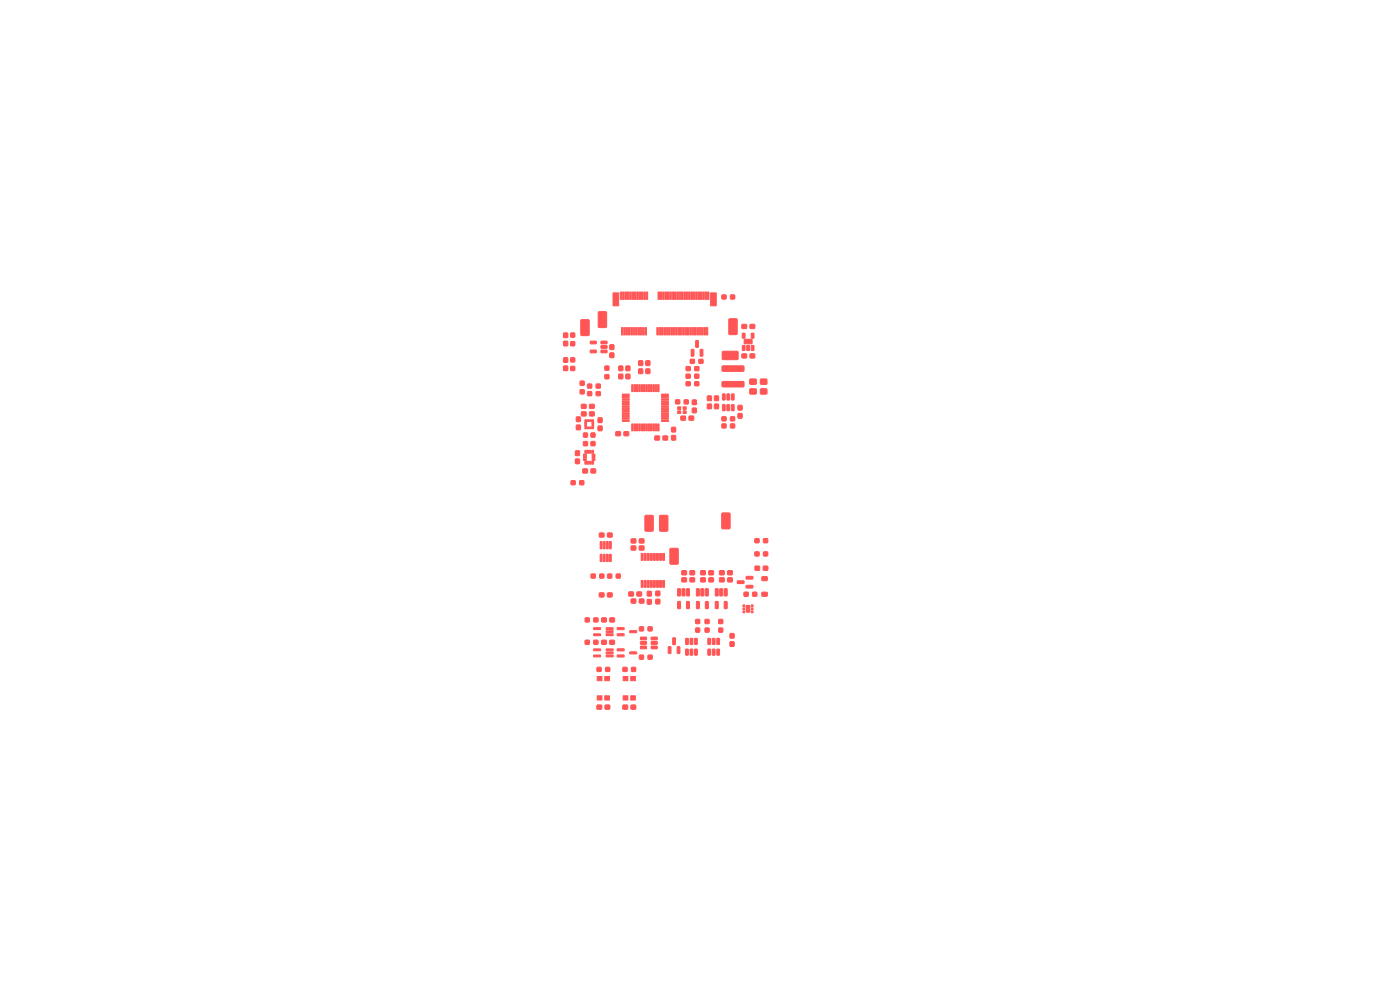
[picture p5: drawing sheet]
<svg xmlns="http://www.w3.org/2000/svg" width="297mm" height="210mm" viewBox="0 0 297 210" stroke-linecap="round" stroke-linejoin="round" font-family="sans-serif">
<g fill="#f55" stroke="#f55" stroke-width=".21">
<path d="M128.6 139h1.4l.1 .3-1.4 .1z"/>
<path d="M128.6 138.3h1.4l.1 .3-1.4 .1z"/>
<path d="M128.6 137.7h1.4l.1 .3-1.4 .1z"/>
<path d="M125.9 137.7h1.4l.1 .3-1.4 .1z"/>
<path d="M125.9 139h1.4l.1 .3-1.4 .1z"/>
<path d="M140 109.4l1.4-.1 .3 .2v3l-.2 .2h-1.4l-.2-.2z"/>
<path d="M128.3 79.5h.9v.8h-.9z"/>
<path d="M128.3 77.7h.9v.8h-.9z"/>
<path d="M135.5 78.3h.8v.9h-.8z"/>
<path d="M135.5 76.6h.8v.9h-.8z"/>
<path d="M155.2 83.6h.5v1.3l-.5-.1z"/>
<path d="M154.2 83.6h.6l-.1 1.3-.5-.1z"/>
<path d="M153.3 83.6h.5v1.3l-.5-.1z"/>
<path d="M153.3 85.9h.5v1.2h-.5z"/>
<path d="M154.2 85.9h.6l-.1 1.2h-.5z"/>
<path d="M155.2 85.9h.5v1.2h-.5z"/>
<path d="M158.3 129.3h.7v.5h-.7z"/>
<path d="M158.3 128.5h.7v.5h-.7z"/>
<path d="M159.4 129.6h.3v.4h-.3z"/>
<path d="M159.4 129h.3v.3h-.3z"/>
<path d="M159.4 128.3h.3v.4h-.3z"/>
<path d="M157.6 128.3h.4v.4h-.4z"/>
<path d="M157.6 129h.4v.3h-.4z"/>
<path d="M157.6 129.6h.4v.4h-.4z"/>
<path d="M154.9 136.2h.8v.9h-.8z"/>
<path d="M154.9 134.4h.8v.9h-.8z"/>
<path d="M152.7 122.6h.9v.8h-.9z"/>
<path d="M154.4 122.6h.9v.8h-.9z"/>
<path d="M129.4 74.9h.8v.9h-.8z"/>
<path d="M129.4 73.2h.8v.9h-.8z"/>
<path d="M145.6 81h.8v.8h-.8z"/>
<path d="M147.4 81h.8v.8h-.8z"/>
<path d="M132.2 149.6h.9v.8h-.9z"/>
<path d="M133.9 149.6h.9v.8h-.9z"/>
<path d="M123.1 82.7h.8v.8h-.8z"/>
<path d="M123.1 80.9h.8v.8h-.8z"/>
<path d="M157.4 68.8h1v.9h-1z"/>
<path d="M159.1 68.8h1v.9h-1z"/>
<path d="M143.8 87.2h.6v.5h-.6z"/>
<path d="M144.9 87.2h.7v.5h-.7z"/>
<path d="M144.9 86.3h.7v.6h-.7z"/>
<path d="M143.8 86.3h.6v.6h-.6z"/>
<path d="M149.6 133.2h.8v.9h-.8z"/>
<path d="M149.6 131.4h.8v.9h-.8z"/>
<path d="M153.3 74.6l3.1-.1 .2 .3v1.3l-.3 .2h-2.9l-.2-.2z"/>
<path d="M145.7 124.9l.6 .1-.1 1.4-.6-.1z"/>
<path d="M144.7 124.9l.6 .1-.1 1.4-.5-.1z"/>
<path d="M143.8 124.9l.6 .1-.1 1.4-.6-.1z"/>
<path d="M143.8 127.6l.6 .1-.1 1.4-.6-.1z"/>
<path d="M145.7 127.6l.6 .1-.1 1.4-.6-.1z"/>
<path d="M150.2 137.7l.5 .1v1.2l-.5-.1z"/>
<path d="M151.1 137.7l.6 .1-.1 1.2-.5-.1z"/>
<path d="M152.1 137.7l.5 .1v1.2l-.5-.1z"/>
<path d="M152.1 135.4l.5 .1v1.2l-.5-.1z"/>
<path d="M151.1 135.4l.6 .1-.1 1.2-.5-.1z"/>
<path d="M150.2 135.4l.5 .1v1.2l-.5-.1z"/>
<path d="M144.7 122.6h.9v.8h-.9z"/>
<path d="M146.4 122.6h.9v.8h-.9z"/>
<path d="M124.1 90.6h.3v.4h-.3z"/>
<path d="M124.6 90.6h.3v.4h-.3z"/>
<path d="M125.1 90.6h.3v.4h-.3z"/>
<path d="M125.6 90.6h.3v.4h-.3z"/>
<path d="M125.6 90.1h.3v.3h-.3z"/>
<path d="M125.6 89.6h.3v.3h-.3z"/>
<path d="M125.6 89.1h.3v.3h-.3z"/>
<path d="M125.1 89.1h.3v.3h-.3z"/>
<path d="M124.6 89.1h.3v.3h-.3z"/>
<path d="M124.1 89.1h.3v.3h-.3z"/>
<path d="M124 89.6h.4v.3h-.4z"/>
<path d="M124 90.1h.4v.3h-.4z"/>
<path d="M161.7 122.4h1v.7h-1z"/>
<path d="M161.7 125.7h1v.7h-1z"/>
<path d="M135.7 139h.8v.8h-.8z"/>
<path d="M137.5 139h.8v.8h-.8z"/>
<path d="M143.3 84.8h.9v.9h-.9z"/>
<path d="M145.2 84.8h.8v.9h-.8z"/>
<path d="M158.3 124.2h1.3l.1 .5h-1.3z"/>
<path d="M158.3 122.3h1.3l.1 .5h-1.3z"/>
<path d="M156.4 123.2h1.4l.1 .5-1.4 .1z"/>
<path d="M149.7 124.9l.6 .1-.1 1.4-.6-.1z"/>
<path d="M148.7 124.9l.6 .1-.1 1.4-.5-.1z"/>
<path d="M147.8 124.9l.6 .1-.1 1.4-.6-.1z"/>
<path d="M147.8 127.6l.6 .1-.1 1.4-.6-.1z"/>
<path d="M149.7 127.6l.6 .1-.1 1.4-.6-.1z"/>
<path d="M119.6 70.7h.8v.9h-.8z"/>
<path d="M119.6 72.4h.8v.9h-.8z"/>
<path d="M132.2 147.6h1v.9h-1z"/>
<path d="M132.2 143.5h1v.9h-1z"/>
<path d="M133.8 147.6h1v.9h-1z"/>
<path d="M133.8 143.5h1v.9h-1z"/>
<path d="M126 131.1h.8v.8h-.8z"/>
<path d="M124.2 131.1h.8v.8h-.8z"/>
<path d="M155 89.9h.8v.9h-.8z"/>
<path d="M153.2 89.9h.8v.9h-.8z"/>
<path d="M148.3 76.2h.8v.9h-.8z"/>
<path d="M146.5 76.2h.8v.9h-.8z"/>
<path d="M137.3 127.2h.9v.9h-.9z"/>
<path d="M137.3 125.5h.9v.9h-.9z"/>
<path d="M152.5 133.2h.8v.9h-.8z"/>
<path d="M152.5 131.4h.8v.9h-.8z"/>
<path d="M157.5 73.3l.6 .1-.1 1-.5-.1z"/>
<path d="M158.5 73.3l.5 .1-.1 1-.5-.1z"/>
<path d="M159.4 73.3l.6 .1-.1 1-.5-.1z"/>
<path d="M159.4 70.7l.6 .1-.1 1-.5-.1z"/>
<path d="M157.5 70.7l.6 .1-.1 1-.5-.1z"/>
<path d="M157.9 72h1.6l.1 .8-1.6 .1z"/>
<path d="M153.2 62.6h.8v.8h-.8z"/>
<path d="M155 62.6h.8v.8h-.8z"/>
<path d="M122.3 88.5h.8v.9h-.8z"/>
<path d="M122.3 90.2h.8v.9h-.8z"/>
<path d="M141.8 137.2l.5 .1v1.3l-.5-.1z"/>
<path d="M143.7 137.2l.5 .1v1.3l-.5-.1z"/>
<path d="M142.7 135.3l.6 .1-.1 1.4-.5-.1z"/>
<path d="M121.1 77.7h.8v.9h-.8z"/>
<path d="M121.1 75.9h.8v.9h-.8z"/>
<path d="M147.6 133.2h.8v.9h-.8z"/>
<path d="M147.6 131.4h.8v.9h-.8z"/>
<path d="M153.7 124.9l.6 .1-.1 1.4-.6-.1z"/>
<path d="M152.7 124.9l.6 .1-.1 1.4-.5-.1z"/>
<path d="M151.8 124.9l.6 .1-.1 1.4-.6-.1z"/>
<path d="M151.8 127.6l.6 .1-.1 1.4-.6-.1z"/>
<path d="M153.7 127.6l.6 .1-.1 1.4-.6-.1z"/>
<path d="M129.3 114.9l.4 .1-.1 1.4-.3-.1z"/>
<path d="M128.7 114.9l.3 .1-.1 1.4-.3-.1z"/>
<path d="M128 114.9l.4 .1-.1 1.4-.3-.1z"/>
<path d="M127.3 114.9l.4 .1-.1 1.4-.3-.1z"/>
<path d="M127.3 117.6l.4 .1-.1 1.4-.3-.1z"/>
<path d="M128 117.6l.4 .1-.1 1.4-.3-.1z"/>
<path d="M128.7 117.6l.3 .1-.1 1.4-.3-.1z"/>
<path d="M129.3 117.6l.4 .1-.1 1.4-.3-.1z"/>
<path d="M123 102h.8v.8h-.8z"/>
<path d="M121.2 102h.8v.8h-.8z"/>
<path d="M128.9 121.8h.9v.8h-.9z"/>
<path d="M130.7 121.8h.9v.8h-.9z"/>
<path d="M128.9 113.1h.9v.8h-.9z"/>
<path d="M127.2 113.1h.9v.8h-.9z"/>
<path d="M132.8 79.4h.8v.9h-.8z"/>
<path d="M132.8 77.7h.8v.9h-.8z"/>
<path d="M153.2 81l4.4-.1 .2 .2v.7l-.2 .3h-4.2l-.2-.3z"/>
<path d="M153.2 77.7l4.4-.1 .2 .2v.7l-.2 .3h-4.2l-.2-.3z"/>
<path d="M126.9 90.4h.8v.9h-.8z"/>
<path d="M126.9 88.7h.8v.9h-.8z"/>
<path d="M144.7 121.1h.9v.8h-.9z"/>
<path d="M146.4 121.1h.9v.8h-.9z"/>
<path d="M135.9 135.2l1.2-.1 .1 .5-1.3 .1z"/>
<path d="M135.9 136.1h1.2l.1 .5-1.3 .1z"/>
<path d="M135.9 137.1l1.2-.1 .1 .5-1.3 .1z"/>
<path d="M138.2 137.1l1.2-.1v.5l-1.2 .1z"/>
<path d="M138.2 136.1h1.2v.5l-1.2 .1z"/>
<path d="M138.2 135.2l1.2-.1v.5l-1.2 .1z"/>
<path d="M140.4 89.1h1.3l.1 .2-1.4 .1z"/>
<path d="M140.4 88.6h1.3l.1 .2-1.4 .1z"/>
<path d="M140.4 88.1h1.3l.1 .2-1.4 .1z"/>
<path d="M140.4 87.6h1.3l.1 .2-1.4 .1z"/>
<path d="M140.4 87.1h1.3l.1 .2-1.4 .1z"/>
<path d="M140.4 86.6h1.3l.1 .2-1.4 .1z"/>
<path d="M140.4 86.1h1.3l.1 .2-1.4 .1z"/>
<path d="M140.4 85.6h1.3l.1 .2-1.4 .1z"/>
<path d="M140.4 85.1h1.3l.1 .2-1.4 .1z"/>
<path d="M140.4 84.6h1.3l.1 .2-1.4 .1z"/>
<path d="M140.4 84.1h1.3l.1 .2-1.4 .1z"/>
<path d="M140.4 83.6h1.3l.1 .2-1.4 .1z"/>
<path d="M139.5 81.6l.3 .1-.1 1.4-.2-.1z"/>
<path d="M139 81.6l.3 .1-.1 1.4-.2-.1z"/>
<path d="M138.5 81.6l.3 .1-.1 1.4-.2-.1z"/>
<path d="M138 81.6l.3 .1-.1 1.4-.2-.1z"/>
<path d="M137.5 81.6l.3 .1-.1 1.4-.2-.1z"/>
<path d="M137 81.6l.3 .1-.1 1.4-.2-.1z"/>
<path d="M136.5 81.6l.3 .1-.1 1.4-.2-.1z"/>
<path d="M136 81.6l.3 .1-.1 1.4-.2-.1z"/>
<path d="M135.5 81.6l.3 .1-.1 1.4-.2-.1z"/>
<path d="M135 81.6l.3 .1-.1 1.4-.2-.1z"/>
<path d="M134.5 81.6l.3 .1-.1 1.4-.2-.1z"/>
<path d="M134 81.6l.3 .1-.1 1.4-.2-.1z"/>
<path d="M132 83.6h1.4l.1 .2-1.4 .1z"/>
<path d="M132 84.1h1.4l.1 .2-1.4 .1z"/>
<path d="M132 84.6h1.4l.1 .2-1.4 .1z"/>
<path d="M132 85.1h1.4l.1 .2-1.4 .1z"/>
<path d="M132 85.6h1.4l.1 .2-1.4 .1z"/>
<path d="M132 86.1h1.4l.1 .2-1.4 .1z"/>
<path d="M132 86.6h1.4l.1 .2-1.4 .1z"/>
<path d="M132 87.1h1.4l.1 .2-1.4 .1z"/>
<path d="M132 87.6h1.4l.1 .2-1.4 .1z"/>
<path d="M132 88.1h1.4l.1 .2-1.4 .1z"/>
<path d="M132 88.6h1.4l.1 .2-1.4 .1z"/>
<path d="M132 89.1h1.4l.1 .2-1.4 .1z"/>
<path d="M134 89.9l.3 .1-.1 1.4-.2-.1z"/>
<path d="M134.5 89.9l.3 .1-.1 1.4-.2-.1z"/>
<path d="M135 89.9l.3 .1-.1 1.4-.2-.1z"/>
<path d="M135.5 89.9l.3 .1-.1 1.4-.2-.1z"/>
<path d="M136 89.9l.3 .1-.1 1.4-.2-.1z"/>
<path d="M136.5 89.9l.3 .1-.1 1.4-.2-.1z"/>
<path d="M137 89.9l.3 .1-.1 1.4-.2-.1z"/>
<path d="M137.5 89.9l.3 .1-.1 1.4-.2-.1z"/>
<path d="M138 89.9l.3 .1-.1 1.4-.2-.1z"/>
<path d="M138.5 89.9l.3 .1-.1 1.4-.2-.1z"/>
<path d="M139 89.9l.3 .1-.1 1.4-.2-.1z"/>
<path d="M139.5 89.9l.3 .1-.1 1.4-.2-.1z"/>
<path d="M123.8 91.9h.8v.8h-.8z"/>
<path d="M123.8 93.7h.8v.8h-.8z"/>
<path d="M160.2 120.1h.9v.8h-.9z"/>
<path d="M161.9 120.1h1v.8h-1z"/>
<path d="M126.5 83.1h.8v.8h-.8z"/>
<path d="M124.7 83.1h.8v.8h-.8z"/>
<path d="M136.9 109.4l1.4-.1 .3 .2v3l-.2 .2h-1.4l-.2-.2z"/>
<path d="M134 141.6h.8v.8h-.8z"/>
<path d="M132.2 141.6h.8v.8h-.8z"/>
<path d="M148.7 121.1h.9v.8h-.9z"/>
<path d="M150.4 121.1h.9v.8h-.9z"/>
<path d="M142.2 116.4l1.4-.1 .3 .2v3l-.2 .2h-1.3l-.3-.2z"/>
<path d="M119.6 75.9h.8v.9h-.8z"/>
<path d="M119.6 77.7h.8v.9h-.8z"/>
<path d="M145.6 77.8h.8v.8h-.8z"/>
<path d="M147.4 77.8h.8v.8h-.8z"/>
<path d="M152.7 121.1h.9v.8h-.9z"/>
<path d="M154.4 121.1h.9v.8h-.9z"/>
<path d="M125.6 95.6h.3v.5h-.3z"/>
<path d="M125.1 95.6h.3v.5h-.3z"/>
<path d="M124.6 95.6h.3v.5h-.3z"/>
<path d="M124.1 95.6h.3v.5h-.3z"/>
<path d="M123.8 96.4l.5-.1 .1 .3-.6 .1z"/>
<path d="M123.8 96.9l.5-.1 .1 .3-.6 .1z"/>
<path d="M123.8 97.4l.5-.1 .1 .3-.6 .1z"/>
<path d="M124.1 97.9h.3v.6l-.3-.1z"/>
<path d="M124.6 97.9h.3v.6l-.3-.1z"/>
<path d="M125.1 97.9h.3v.6l-.3-.1z"/>
<path d="M125.6 97.9h.3v.6l-.3-.1z"/>
<path d="M125.6 97.4l.6-.1v.3l-.5 .1z"/>
<path d="M125.6 96.9l.6-.1v.3l-.5 .1z"/>
<path d="M125.6 96.4l.6-.1v.3l-.5 .1z"/>
<path d="M133.4 125.6h1v.8h-1z"/>
<path d="M135.1 125.6h1v.8h-1z"/>
<path d="M136.1 123.2h.3v1.4l-.4-.1z"/>
<path d="M136.7 123.2h.4l-.1 1.4-.3-.1z"/>
<path d="M137.4 123.2h.3v1.4l-.4-.1z"/>
<path d="M138 123.2h.4l-.1 1.4-.3-.1z"/>
<path d="M138.7 123.2h.3v1.4l-.4-.1z"/>
<path d="M139.3 123.2h.4l-.1 1.4-.3-.1z"/>
<path d="M140 123.2h.3v1.4l-.4-.1z"/>
<path d="M140.6 123.2h.4l-.1 1.4-.3-.1z"/>
<path d="M140.6 117.4l.4 .1-.1 1.4-.3-.1z"/>
<path d="M140 117.4l.3 .1v1.4l-.4-.1z"/>
<path d="M139.3 117.4l.4 .1-.1 1.4-.3-.1z"/>
<path d="M138.7 117.4l.3 .1v1.4l-.4-.1z"/>
<path d="M138 117.4l.4 .1-.1 1.4-.3-.1z"/>
<path d="M137.4 117.4l.3 .1v1.4l-.4-.1z"/>
<path d="M136.7 117.4l.4 .1-.1 1.4-.3-.1z"/>
<path d="M136.1 117.4l.3 .1v1.4l-.4-.1z"/>
<path d="M156.6 87.7h.8v1h-.8z"/>
<path d="M156.6 86h.8v1h-.8z"/>
<path d="M129.4 131.1h.9v.8h-.9z"/>
<path d="M127.7 131.1h.9v.8h-.9z"/>
<path d="M151.6 84h.8v1h-.8z"/>
<path d="M151.6 85.7h.8v1h-.8z"/>
<path d="M135.7 133h.8v.8h-.8z"/>
<path d="M137.5 133h.8v.8h-.8z"/>
<path d="M159.1 80.4h1.3v1.1h-1.3z"/>
<path d="M159.1 82.5h1.3v1.1h-1.3z"/>
<path d="M128.5 141.6h.8v.8h-.8z"/>
<path d="M126.7 141.6h.8v.8h-.8z"/>
<path d="M162 117.1h.8v.8h-.8z"/>
<path d="M160.2 117.1h.8v.8h-.8z"/>
<path d="M154.7 67.7l1.4-.1 .3 .2v3l-.2 .2h-1.4l-.2-.2z"/>
<path d="M121.1 72.5h.8v.8h-.8z"/>
<path d="M121.1 70.7h.8v.8h-.8z"/>
<path d="M148.7 122.6h.9v.8h-.9z"/>
<path d="M150.4 122.6h.9v.8h-.9z"/>
<path d="M131.3 79.4h.8v.9h-.8z"/>
<path d="M131.3 77.7h.8v.9h-.8z"/>
<path d="M126 135.8h.8v.8h-.8z"/>
<path d="M124.2 135.8h.8v.8h-.8z"/>
<path d="M150.1 84h.8v1h-.8z"/>
<path d="M150.1 85.7h.8v1h-.8z"/>
<path d="M132.4 91.6h.9v.8h-.9z"/>
<path d="M130.7 91.6h.9v.8h-.9z"/>
<path d="M122.1 95.7h.8v.9h-.8z"/>
<path d="M122.1 97.4h.8v.9h-.8z"/>
<path d="M131 137.7l1.4-.1v.4l-1.4 .1z"/>
<path d="M131 139l1.4-.1v.4l-1.4 .1z"/>
<path d="M133.6 138.3h1.4l.1 .4h-1.5z"/>
<path d="M139.1 127.1h.9v1h-.9z"/>
<path d="M139.1 125.4h.9v1h-.9z"/>
<path d="M126.7 147.6h1v.9h-1z"/>
<path d="M126.7 143.5h1v.9h-1z"/>
<path d="M128.3 147.6h1v.9h-1z"/>
<path d="M128.3 143.5h1v.9h-1z"/>
<path d="M123.4 85.8h.9v.8h-.9z"/>
<path d="M125.1 85.8h.9v.8h-.9z"/>
<path d="M153.2 88.4h.8v.9h-.8z"/>
<path d="M155 88.4h.8v.9h-.8z"/>
<path d="M140.7 92.5h.9v.8h-.9z"/>
<path d="M138.9 92.5h1v.8h-1z"/>
<path d="M125.4 91.9h.8v.8h-.8z"/>
<path d="M125.4 93.7h.8v.8h-.8z"/>
<path d="M126.5 81.5h.8v.8h-.8z"/>
<path d="M124.7 81.5h.8v.8h-.8z"/>
<path d="M159.7 125.6h.8v.9h-.8z"/>
<path d="M157.9 125.6h.8v.9h-.8z"/>
<path d="M157.4 75.1h1v.8h-1z"/>
<path d="M159.1 75.1h1v.8h-1z"/>
<path d="M131.6 62h.3v1.5h-.3z"/>
<path d="M131.9 69.5h.2v1.6l-.3-.1z"/>
<path d="M132.1 62h.3v1.5h-.3z"/>
<path d="M132.4 69.5h.2v1.6l-.3-.1z"/>
<path d="M132.6 62h.3v1.5h-.3z"/>
<path d="M132.9 69.5h.2v1.6l-.3-.1z"/>
<path d="M133.1 62h.3v1.5h-.3z"/>
<path d="M133.4 69.5h.2v1.6l-.3-.1z"/>
<path d="M133.6 62h.3v1.5h-.3z"/>
<path d="M133.9 69.5h.2v1.6l-.2-.1z"/>
<path d="M134.1 62h.3v1.5h-.3z"/>
<path d="M134.4 69.5h.3l-.1 1.6-.3-.1z"/>
<path d="M134.6 62h.3v1.5h-.3z"/>
<path d="M134.9 69.5h.2v1.6l-.3-.1z"/>
<path d="M135.1 62h.3v1.5h-.3z"/>
<path d="M135.4 69.5h.2v1.6l-.3-.1z"/>
<path d="M135.6 62h.3v1.5h-.3z"/>
<path d="M135.9 69.5h.3l-.1 1.6-.3-.1z"/>
<path d="M136.1 62h.3v1.5h-.3z"/>
<path d="M136.4 69.5h.2v1.6l-.3-.1z"/>
<path d="M136.6 62h.3v1.5h-.3z"/>
<path d="M136.9 69.5h.2v1.6l-.3-.1z"/>
<path d="M137.1 62h.3v1.5h-.3z"/>
<path d="M139.4 69.5h.3l-.1 1.6-.3-.1z"/>
<path d="M139.6 62h.3v1.5h-.3z"/>
<path d="M139.9 69.5h.2v1.6l-.3-.1z"/>
<path d="M140.1 62h.3v1.5h-.3z"/>
<path d="M140.4 69.5h.2v1.6l-.3-.1z"/>
<path d="M140.6 62h.3v1.5h-.3z"/>
<path d="M140.9 69.5h.3l-.1 1.6-.3-.1z"/>
<path d="M141.1 62h.3v1.5h-.3z"/>
<path d="M141.4 69.5h.2v1.6l-.3-.1z"/>
<path d="M141.6 62h.3v1.5h-.3z"/>
<path d="M141.9 69.5h.2v1.6l-.3-.1z"/>
<path d="M142.1 62h.3v1.5h-.3z"/>
<path d="M142.4 69.5h.2v1.6l-.2-.1z"/>
<path d="M142.6 62h.3v1.5h-.3z"/>
<path d="M142.9 69.5h.2v1.6l-.3-.1z"/>
<path d="M143.1 62h.3v1.5h-.3z"/>
<path d="M143.4 69.5h.2v1.6l-.3-.1z"/>
<path d="M143.6 62h.3v1.5h-.3z"/>
<path d="M143.9 69.5h.2v1.6l-.2-.1z"/>
<path d="M144.1 62h.3v1.5h-.3z"/>
<path d="M144.4 69.5h.3l-.1 1.6-.3-.1z"/>
<path d="M144.6 62h.3v1.5h-.3z"/>
<path d="M144.9 69.5h.2v1.6l-.3-.1z"/>
<path d="M145.1 62h.3v1.5h-.3z"/>
<path d="M145.4 69.5h.2v1.6l-.3-.1z"/>
<path d="M145.6 62h.3v1.5h-.3z"/>
<path d="M145.9 69.5h.3l-.1 1.6-.3-.1z"/>
<path d="M146.1 62h.3v1.5h-.3z"/>
<path d="M146.4 69.5h.2v1.6l-.3-.1z"/>
<path d="M146.6 62h.3v1.5h-.3z"/>
<path d="M146.9 69.5h.2v1.6l-.3-.1z"/>
<path d="M147.1 62h.3v1.5h-.3z"/>
<path d="M147.4 69.5h.2v1.6l-.2-.1z"/>
<path d="M147.6 62h.3v1.5h-.3z"/>
<path d="M147.9 69.5h.2v1.6l-.3-.1z"/>
<path d="M148.1 62h.3v1.5h-.3z"/>
<path d="M148.4 69.5h.2v1.6l-.3-.1z"/>
<path d="M148.6 62h.3v1.5h-.3z"/>
<path d="M148.9 69.5h.2v1.6l-.2-.1z"/>
<path d="M149.1 62h.3v1.5h-.3z"/>
<path d="M149.4 69.5h.3l-.1 1.6-.3-.1z"/>
<path d="M149.6 62h.3v1.5h-.3z"/>
<path d="M149.9 69.5h.2v1.6l-.3-.1z"/>
<path d="M150.1 62h.3v1.5h-.3z"/>
<path d="M130.1 62.2h1.1v2.7l-1.1-.1z"/>
<path d="M150.8 62.2h1.1v2.7l-1.1-.1z"/>
<path d="M131 133.2l1.4-.1v.4l-1.4 .1z"/>
<path d="M131 134.5l1.4-.1v.4l-1.4 .1z"/>
<path d="M133.6 133.8h1.4l.1 .4h-1.5z"/>
<path d="M162 114.3h.8v.8h-.8z"/>
<path d="M160.2 114.3h.8v.8h-.8z"/>
<path d="M133.9 114.3h1v.9h-1z"/>
<path d="M135.6 114.3h1v.9h-1z"/>
<path d="M137 78.3h.8v.9h-.8z"/>
<path d="M137 76.6h.8v.9h-.8z"/>
<path d="M135.6 127.1h1v.8h-1z"/>
<path d="M133.9 127.1h1v.8h-1z"/>
<path d="M144.5 88.3h.9v.8h-.9z"/>
<path d="M146.2 88.3h.9v.8h-.9z"/>
<path d="M153.2 108.9l1.5-.1 .2 .2v3l-.2 .2h-1.4l-.2-.2z"/>
<path d="M146.9 84.9h.8v.9h-.8z"/>
<path d="M146.9 86.6h.8v.9h-.8z"/>
<path d="M161.3 80.4h1.4v1.1h-1.4z"/>
<path d="M161.3 82.5h1.4v1.1h-1.4z"/>
<path d="M133.9 115.8h1v.9h-1z"/>
<path d="M135.6 115.8h1v.9h-1z"/>
<path d="M127.2 125.8h.9v.8h-.9z"/>
<path d="M128.9 125.8h.9v.8h-.9z"/>
<path d="M142.5 90.7h.8v.9h-.8z"/>
<path d="M142.5 92.4h.8v.9h-.8z"/>
<path d="M123.7 99.5h.9v.8h-.9z"/>
<path d="M125.4 99.5h.9v.8h-.9z"/>
<path d="M129.4 135.8h.9v.9h-.9z"/>
<path d="M127.7 135.8h.9v.9h-.9z"/>
<path d="M128.6 134.5h1.4l.1 .3-1.4 .1z"/>
<path d="M128.6 133.8h1.4l.1 .3-1.4 .1z"/>
<path d="M128.6 133.2h1.4l.1 .3-1.4 .1z"/>
<path d="M125.9 133.2h1.4l.1 .3-1.4 .1z"/>
<path d="M125.9 134.5h1.4l.1 .3-1.4 .1z"/>
<path d="M123.3 67.9l1.4-.1 .3 .2v3l-.2 .2h-1.3l-.3-.2z"/>
<path d="M146.7 74.1l.5 .1-.1 1.4-.5-.1z"/>
<path d="M148.6 74.1l.5 .1-.1 1.4-.5-.1z"/>
<path d="M147.6 72.3h.6l-.1 1.4-.5-.1z"/>
<path d="M127 66.2l1.5-.1 .2 .2v3l-.2 .2h-1.4l-.2-.2z"/>
<path d="M127.5 74.3h1.2l.1 .5h-1.2z"/>
<path d="M127.5 73.3h1.2l.1 .5-1.2 .1z"/>
<path d="M127.5 72.4h1.2l.1 .5h-1.2z"/>
<path d="M125.2 72.4h1.2l.1 .5h-1.2z"/>
<path d="M125.2 74.3h1.2l.1 .5h-1.2z"/>
<path d="M145.6 79.4h.8v.8h-.8z"/>
<path d="M147.4 79.4h.8v.8h-.8z"/>
<path d="M126.7 149.6h.9v.8h-.9z"/>
<path d="M128.4 149.6h.9v.8h-.9z"/>
<path d="M123.4 87.4h.9v.8h-.9z"/>
<path d="M125.1 87.4h.9v.8h-.9z"/>
<path d="M125.4 121.8h.9v.8h-.9z"/>
<path d="M127.2 121.8h.9v.8h-.9z"/>
<path d="M147.4 135.4l.5 .1-.1 1.2-.4-.1z"/>
<path d="M146.4 135.4l.6 .1-.1 1.2-.5-.1z"/>
<path d="M145.5 135.4l.5 .1-.1 1.2-.4-.1z"/>
<path d="M145.5 137.7l.5 .1-.1 1.2-.4-.1z"/>
<path d="M146.4 137.7l.6 .1-.1 1.2-.5-.1z"/>
<path d="M147.4 137.7l.5 .1-.1 1.2-.4-.1z"/>
</g>
</svg>
